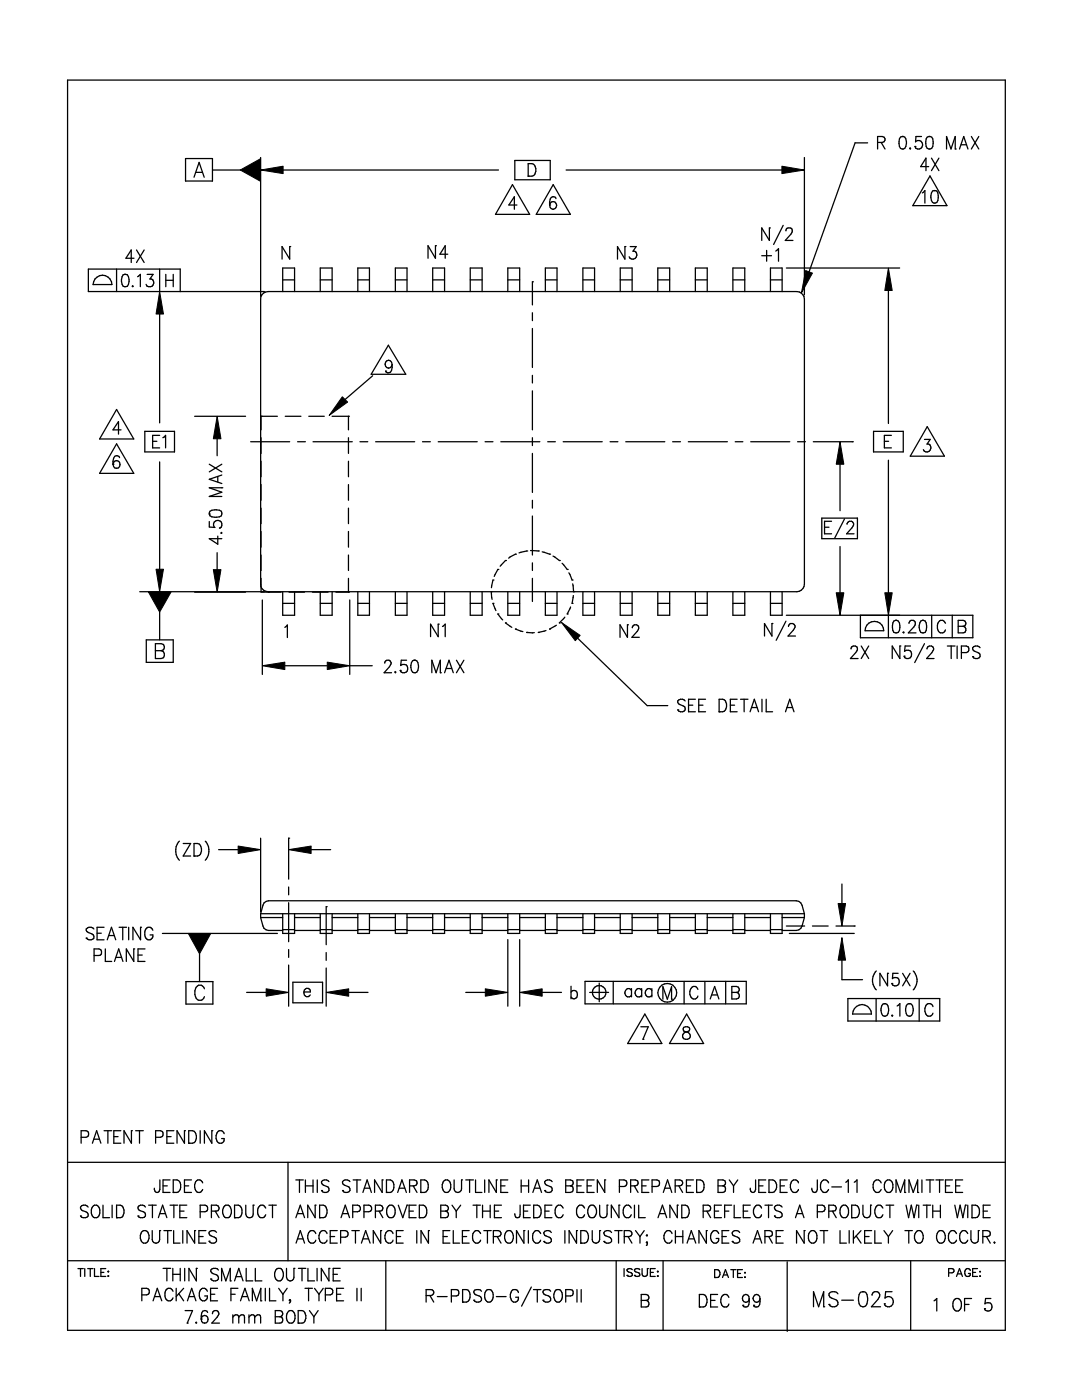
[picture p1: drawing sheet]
<svg xmlns="http://www.w3.org/2000/svg" width="216mm" height="279mm" viewBox="0 0 216 279" stroke-linecap="round" stroke-linejoin="round" font-family="sans-serif">
<g fill="none" stroke="#000" stroke-width=".25">
<path d="M13.5 16h187.1v249.5h-187.1zM37 31.6h5.4v4.5h-5.4zM38.7 35.4l1-3 1 3M39.1 34.4h1.3M42.4 33.9h5.5M52 31.4v27.7M56.5 33.9h43M102.3 36.9l3.4 5.9h-6.8zM102.7 32h7.1v3.9h-7.1zM105.4 35.2h.1M105.4 32.7h.8a1.38 1.38 0 0 1 .7 1.2 1.38 1.38 0 0 1-.7 1.3h-.8zM110.4 36.9l3.4 5.9h-6.8z"/>
<path d="M110.9 39.6a.58 .58 0 0 0-.9-.2l-.2 .3-.1 1.2M113 33.9h43.1M160.5 31.4v27.5M173.1 28.5h-2.5l-9.2 25.8M175.1 28.4h.9a.62 .62 0 0 0 .5-.9l-.5-.3h-.9v2.5M175.8 28.4l.8 1.3M179.7 27.4a.67 .67 0 0 1 1 .3 2.11 2.11 0 0 1-.2 1.9l-.5 .1a1.17 1.17 0 0 1-.6-1.4zM180 27.2h.1M181.6 29.5l-.1 .1 .1 .1 .1-.1M182.6 29.2h.1M183.9 27.2h-1.1l-.1 1.1a.82 .82 0 0 1 1.2 0 .82 .82 0 0 1-.2 1.2 .82 .82 0 0 1-1.1-.3M184 38.5l.6-.5v2.5"/>
<path d="M185 27.4a.72 .72 0 0 1 1.1 .3 2.54 2.54 0 0 1-.2 1.9l-.5 .1a1.17 1.17 0 0 1-.7-1.4zM185.3 33.3h-1.6l1.1-1.7v2.5M185.4 27.2h.1M185.6 35.1l3.4 5.9h-6.9zM185.9 31.6l1.4 2.5M186.1 38.1a.74 .74 0 0 1 1 .4 2.54 2.54 0 0 1-.2 1.9l-.5 .1a1.48 1.48 0 0 1-.5-2zM186.4 38h.1M187.3 31.6l-1.4 2.5M188.9 29.7v-2.5l.9 2.5 .8-2.5v2.5M190.6 29.7h.1M191.5 29.7l.8-2.5 .8 2.5M191.8 28.9h1"/>
<path d="M193.8 27.2l1.5 2.5M195.3 27.2l-1.5 2.5M18.9 55.7a1.88 1.88 0 0 1 2.1-.7 1.88 1.88 0 0 1 1.3 1.8h-3.7zM23.3 53.7v4.5M24.6 54.8a.74 .74 0 0 1 1 .4 2.12 2.12 0 0 1-.2 1.9 .72 .72 0 0 1-1-.4 2.11 2.11 0 0 1 .2-1.9zM24.9 54.8h.1M26.5 57v.2l.1-.1M26.7 51.5h-1.6l1.1-1.6v2.5M27.2 49.9l1.6 2.5M27.5 55.2l.5-.4v2.4M28.8 49.9l-1.6 2.5M29.4 54.8h1.1l-.6 .9a.78 .78 0 0 1 .6 1.2 .78 .78 0 0 1-1.4-.2"/>
<path d="M31.9 53.7v4.5M33.1 54.8v2.4M33.1 55.9h1.5M34.6 54.8v2.4M36 58.2v-4.5h-18.4v4.5h35.2M52.3 58.8l.3-.3 .9-.3h105.5a1.55 1.55 0 0 1 1.5 1.5v56.9a1.55 1.55 0 0 1-1.5 1.5h-105.5a1.48 1.48 0 0 1-1.5-1.5v-56.9zM56.4 58.2v-4.7h2.4v4.7M56.4 55.9h2.4M57.8 49.2h.1M57.8 49.2v2.5l-1.5-2.5v2.5M63.9 58.2v-4.7h2.4v4.7M63.9 55.9h2.4"/>
<path d="M71.4 58.2v-4.7h2.3v4.7M71.4 55.9h2.3M78.9 58.2v-4.7h2.3v4.7M78.9 55.9h2.3M86.3 58.2v-4.7h2.4v4.7M86.3 55.9h2.4M86.9 49h.1M86.9 49v2.5l-1.5-2.5v2.5M89.3 50.7h-1.5l1-1.7v2.5M93.8 58.2v-4.7h2.4v4.7M93.8 55.9h2.4M101.3 58.2v-4.7h2.4v4.7"/>
<path d="M101.3 55.9h2.4M103.1 40.9h-1.6l1.1-1.6v2.5M106.2 56.2h.1M106.2 56.2v4.7M108.8 58.2v-4.7h2.3v4.7M108.8 55.9h2.3M109.7 40.9h.1M116.3 58.2v-4.7h2.3v4.7M116.3 55.9h2.3M123.8 58.2v-4.7h2.3v4.7M123.8 55.9h2.3M124.7 49.2h.1"/>
<path d="M124.7 49.2v2.5l-1.5-2.5v2.5M125.8 49.2h1.1l-.6 .9a.79 .79 0 0 1 .6 1.3 .79 .79 0 0 1-1.4-.2M131.3 58.2v-4.7h2.3v4.7M131.3 55.9h2.3M138.7 58.2v-4.7h2.4v4.7M138.7 55.9h2.4M146.2 58.2v-4.7h2.4v4.7M146.2 55.9h2.4M152 51h1.9M153 50v2.1M153.5 45.5h.1M153.5 45.5v2.5l-1.5-2.5v2.5"/>
<path d="M153.7 58.2v-4.7h2.4v4.7M153.7 55.9h2.4M154.8 50.1l.5-.5v2.5M156.3 45l-1.9 3.8M156.8 46.1a.51 .51 0 0 1 .4-.6h.5a.72 .72 0 0 1 .1 1.3l-1.1 1.2h1.5M156.9 53.5h22.6M177.3 58v26.5M31.9 62.7v21.7M74.4 75l-5.5 4.7M76.9 74.1h.1M77.5 68.9l3.5 5.8h-6.9zM78.3 72.7a1.18 1.18 0 0 1-.9 1.7l-.5-.3"/>
<path d="M106.2 62.4v1.6M106.2 65.6v7.7M106.2 74.9v1.5M106.2 78v7.8M22.5 92.6h.1M23.3 81.7l3.4 5.9h-6.8zM23.3 88.6l3.4 5.9h-6.8zM23.9 91.3a.63 .63 0 0 0-1-.2l-.2 .4-.2 1.1M24.2 85.8h-1.7l1.1-1.7v2.5M28.9 86.1h5.9v4.1h-5.9zM30.5 88.1h.8M31.9 86.9h-1.4v2.5h1.4"/>
<path d="M31.9 92.2v21.4M32.5 87.4l.5-.5v2.5M38.8 83.1h10.2M41.8 92.6l2.5 1.6M43.3 87.6v3.4M43.5 95.1v1.1M44.3 97.3h.1M44.3 97.3h-2.5l2.5 .9-2.5 .9h2.5M44.3 94.8l-2.5 .9 2.5 .8M44.3 92.6l-2.5 1.6M50 88.2h7.8M52.1 83.1h.1"/>
<path d="M52.1 83.1h3.3M52.1 83.1v2.7M52.1 87.4v3.1M52.1 92.1v3M52.1 96.7v3.1M56.9 83.1h3.1M59.4 88.2h1.5M61.6 83.1h3.1M62.5 88.2h7.8M66.3 83.1h3.2M69.5 83.1h.1M69.5 83.1v2.7"/>
<path d="M69.5 87.4v3.1M69.5 92.1v3M69.5 96.7v3.1M71.8 88.2h1.6M75 88.2h7.7M84.3 88.2h1.6M87.4 88.2h7.8M96.8 88.2h1.6M99.9 88.2h7.8M106.2 87.4v1.5M106.2 90.5v7.8M106.2 99.8v1.6"/>
<path d="M109.3 88.2h1.5M112.4 88.2h7.8M121.7 88.2h1.6M124.9 88.2h7.8M134.2 88.2h1.6M137.4 88.2h7.7M146.7 88.2h1.5M149.8 88.2h7.8M159.2 88.2h1.5M162.3 88.2h7.8M167.6 92.6v9.3M170.1 88.2h.1"/>
<path d="M174.3 86.1h5.9v4.1h-5.9zM176.5 88.1h.8M177.3 91.8v26.5M177.9 86.9h-1.4v2.5h1.4M184.5 87.7h1.1l-.6 .9a.77 .77 0 0 1 .6 1.2 .77 .77 0 0 1-1.3-.1M185 85.2l3.4 5.8h-6.8zM27.9 118.1h24.9M38.8 118.2h10.2M41.8 102.6h.1M41.8 104.1v1.1l1.1 .1a.82 .82 0 0 1 0-1.3 .82 .82 0 0 1 1.2 .2 .82 .82 0 0 1-.3 1.2M41.9 102a2.31 2.31 0 0 1 2.3 0 .77 .77 0 0 1-.4 1.1 2.54 2.54 0 0 1-1.9-.2l-.1-.3zM43.3 110.3v3.4"/>
<path d="M43.5 107v1.6l-1.7-1.1h2.5M43.8 105.4h.1M44.2 106.2v.2h-.2M52.1 115.4v2.8h4M52.1 101.4v3.1M52.1 106.1v3.1M52.1 110.8v3.1M52.3 119.7v14.9M53.6 118.2h.1M56.4 118.1v4.7h2.4v-4.7M57.7 118.2h3.1M62.3 118.2h3.2"/>
<path d="M63.9 118.1v4.7h2.4v-4.7M67 118.2h2.5M69.5 118.2h.1M69.5 101.4v3.1M69.5 106.1v3.1M69.5 110.8v3.1M69.5 115.4v2.8M69.8 119.7v14.9M71.4 118.1v4.7h2.3v-4.7M78.9 118.1v4.7h2.3v-4.7M86.3 118.1v4.7h2.4v-4.7M93.8 118.1v4.7h2.4v-4.7"/>
<path d="M98 118.1h.1M98 118.1l.2 1.5M98.4 115.8h.1M98.4 115.8l-.3 1.5M99.3 113.6h.1M99.3 113.6l-.7 1.4M100.9 111.9h.1M100.9 111.9l-1.1 1.1M101.3 118.1v4.7h2.4v-4.7M102.8 110.6h.1M102.8 110.6l-1.3 .8M105.1 110h.1"/>
<path d="M105.1 110l-1.5 .3M105.9 109.9l1.5 .1M106.2 103v7.8M106.2 112.3v1.6M106.2 115.4v4.6M107.4 110h.1M108.2 110.1l1.5 .5M108.8 118.1v4.7h2.3v-4.7M109.7 110.6h.1M110.3 111l1.3 .9M111.6 111.9h.1M112.2 112.4l1 1.2"/>
<path d="M113.2 113.6h.1M113.5 114.3l.7 1.5M114.2 115.8h.1M114.3 116.5l.1 1.6M114.4 118.9l-.2 1.5M114.4 118.1h.1M116.3 118.1v4.7h2.3v-4.7M123.8 118.1v4.7h2.3v-4.7M131.3 118.1v4.7h2.3v-4.7M138.7 118.1v4.7h2.4v-4.7M146.2 118.1v4.7h2.4v-4.7M153.7 118.1v4.7h2.4v-4.7"/>
<path d="M164 103.4h7.1v4.1h-7.1zM164.5 105.2h.9M165.9 104h-1.4v2.5h1.4M167.6 109.1v9.2M168.5 103.6l-1.9 3.8M169 104.6v-.1a.72 .72 0 0 1 1.1-.3 .74 .74 0 0 1-.1 1.1l-1.1 1.2h1.5M29.2 127.7h5.4v4.5h-5.4zM31 128.5h1.2a.7 .7 0 0 1 .6 .7 .7 .7 0 0 1-.6 .7 .8 .8 0 0 1 .6 .7 .8 .8 0 0 1-.6 .8h-1.2zM31 129.9h1.2M31.9 122.2v5.5M56.4 120.4h2.4M56.8 132.9h8.5"/>
<path d="M56.8 125.2l.5-.5v2.5M63.9 120.4h2.4M69.8 132.9h4.5M71.4 120.4h2.3M76.8 132.4l.1-.4 .3-.2 .6 .1a.55 .55 0 0 1 .1 .8l-1.3 1.6h1.5M78.9 120.4h2.3M78.9 134v.3l.1-.2M79.9 133.8h.1M81.1 131.8h-1l-.2 1a.83 .83 0 0 1 1.2 0 .83 .83 0 0 1 0 1.2 .83 .83 0 0 1-1.2 0v-.2M82.3 131.9a.67 .67 0 0 1 1.1 .3 2.08 2.08 0 0 1-.2 1.9 .67 .67 0 0 1-1.1-.3 2.08 2.08 0 0 1 .2-1.9zM82.6 131.8h.1M86.2 134.3v-2.5l.8 2.5 .9-2.5v2.5"/>
<path d="M86.3 120.4h2.4M87.4 124.6h.1M87.4 124.6v2.5l-1.5-2.5v2.5M87.9 134.3h.1M88.3 125l.5-.4v2.5M88.7 134.3l.9-2.5 .8 2.5M89 133.4h1.1M91.1 131.8l1.5 2.5M92.6 131.8l-1.5 2.5M93.8 120.4h2.4M98.4 120.4h.1M98.4 120.4l.6 1.5"/>
<path d="M99.3 122.5h.1M99.3 122.5l1 1.2M100.9 124.3h.1M100.9 124.3l1.2 .9M101.3 120.4h2.4M102.8 125.5h.1M102.8 125.5l1.5 .5M105.1 126.2h.1M105.1 126.2l1.5 .1M107.4 126.2h.1M108.8 120.4h2.3M108.9 125.8l-1.5 .4"/>
<path d="M109.7 125.5h.1M111 124.8l-1.3 .7M111.6 124.3h.1M112.7 123.2l-1.1 1.1M113.2 122.5h.1M113.9 121.1l-.7 1.4M114.2 120.4h.1M115.3 127.4l13.8 13.4h4.1M116.3 120.4h2.3M123.8 120.4h2.3M125.2 124.7h.1M125.2 124.7v2.5l-1.5-2.5v2.5"/>
<path d="M126.2 125.3l.2-.5a.71 .71 0 0 1 1 .2 .71 .71 0 0 1-.3 1l-1 1.2h1.5M131.3 120.4h2.3M136.7 139.9a.82 .82 0 0 0-.8-.4 .82 .82 0 0 0-.7 .6l.2 .4 .9 .4a.61 .61 0 0 1 .4 .6 .61 .61 0 0 1-.5 .5l-.8-.1-.2-.2M138.7 120.4h2.4M138.7 139.6h-1.3v2.4h1.3M140.8 139.6h-1.4v2.4h1.4M143.5 139.6h.7a1.38 1.38 0 0 1 .8 1.2 1.38 1.38 0 0 1-.8 1.2h-.7zM146.2 120.4h2.4M147.1 139.6h-1.4v2.4h1.4M147.8 139.6h1.4M148.5 139.6v2.4M152 139.6v2.4"/>
<path d="M152.9 139.6v2.4h1.3M153.7 120.4h2.4M154 124.4h.1M154 124.4v2.5l-1.5-2.5v2.5M156.8 124l-1.9 3.8M156.9 122.8h37.2v4.5h-22.4v-4.5M157.3 125l.2-.4a.71 .71 0 0 1 1.1 .2 .71 .71 0 0 1-.3 1l-1.1 1.1h1.5M169.8 129.5a.51 .51 0 0 1 .4-.6h.5a.58 .58 0 0 1 .3 1l-1.3 1.5h1.5M171.9 128.9l1.4 2.5M173 124.8a1.87 1.87 0 0 1 2-.7 1.87 1.87 0 0 1 1.3 1.8h-3.7zM173.3 128.9l-1.4 2.5M177.3 122.8v4.5"/>
<path d="M178.4 123.9l.5-.1a1.17 1.17 0 0 1 .7 1.4l-.1 .6a.77 .77 0 0 1-1.1 .4 2.31 2.31 0 0 1 0-2.3zM178.7 123.8h.1M179.6 128.9h.1M179.6 128.9v2.5l-1.6-2.5v2.5M180.3 126.1l-.1 .1h.2M180.4 131h.1M181.4 124.4l.2-.5a.71 .71 0 0 1 1 .2 .71 .71 0 0 1-.2 1l-1.1 1.2h1.5M181.7 128.9h-1.1l-.1 1.1a.83 .83 0 0 1 1.2 0 .83 .83 0 0 1 0 1.2 .83 .83 0 0 1-1.2 0l-.1-.2M183.7 123.9l.6-.1a1.17 1.17 0 0 1 .6 1.4l-.1 .6a.74 .74 0 0 1-1.1 .4 2.06 2.06 0 0 1 0-2.3zM184 123.8h.1M184.5 128.5l-2 3.7M185 129.5l.1-.4a.71 .71 0 0 1 1 0 .55 .55 0 0 1 .1 .8l-1.3 1.5h1.5"/>
<path d="M185.9 122.8v4.5M188.7 124.4a.83 .83 0 0 0-1-.6 .83 .83 0 0 0-.7 1 1.05 1.05 0 0 0 .2 1.1 1.05 1.05 0 0 0 1.1 .3l.4-.5M189 128.9h1.6M189.8 128.9v2.5M190 122.8v4.5M191 128.9v2.5M191.2 123.8h1a.63 .63 0 0 1 .5 .4 .63 .63 0 0 1-.2 .7l-.3 .1a.66 .66 0 0 1 .5 .6 .66 .66 0 0 1-.5 .7h-1zM191.2 125h1M191.8 130.2l1.3-.1a.68 .68 0 0 0 .2-.7 .68 .68 0 0 0-.5-.5h-1v2.5M194.1 131h.1M195.6 129.3a.82 .82 0 0 0-.9-.4 .82 .82 0 0 0-.6 .6l.2 .4 .8 .3a.61 .61 0 0 1 .5 .7 .61 .61 0 0 1-.5 .5l-.8-.1-.2-.3M135.2 141.7h.1"/>
<path d="M137.4 140.7h.8M139.4 140.7h.9M143.5 142h.1M145.7 140.7h.9M149.7 142l.8-2.4 .9 2.4M150 141.2h1.1M156.7 142l.9-2.4 .8 2.4M157 141.2h1.1M35.8 167.9a2.85 2.85 0 0 0 0 3.8M36.6 168.3h1.4l-1.4 2.5h1.4M38.7 170.8h.1M38.7 168.3h.7a1.38 1.38 0 0 1 .8 1.3 1.38 1.38 0 0 1-.8 1.2h-.7z"/>
<path d="M41 167.9a2.85 2.85 0 0 1 0 3.8M43.6 169.6h3.9M52 167.3v14.7M57.6 167.3h.1M57.6 167.3v8.2M57.6 177v1.6M62.1 169.6h3.9M168 176.4v3.9M17.2 187.2h.1M18.7 185.4a.84 .84 0 0 0-.8-.4 .84 .84 0 0 0-.7 .7 1.69 1.69 0 0 0 1.3 .8l.2 .3v.4a.98 .98 0 0 1-1.5 0M18.8 190.7l1.2-.1a.72 .72 0 0 0-.3-1.2h-.9v2.5M19.4 186.2h.8"/>
<path d="M20.8 185.1h-1.4v2.5h1.4M21 189.4v2.5h1.3M21.4 187.6l.8-2.5 .9 2.5M21.7 186.7h1.1M22.8 191.9l.9-2.5 .8 2.5M23.2 191.1h1M23.8 185.1h1.5M24.5 185.1v2.5M25.7 185.1v2.5M26.7 189.4h.1M26.7 189.4v2.5l-1.5-2.5v2.5M27.5 190.6h.9"/>
<path d="M28 185.1h.1M28 185.1v2.5l-1.5-2.5v2.5M28.9 189.4h-1.4v2.5h1.4M30.5 185.7a.82 .82 0 0 0-1-.6 .82 .82 0 0 0-.6 .9 1.11 1.11 0 0 0 1.1 1.6 .87 .87 0 0 0 .5-1h-.5M32.4 186.3h23M37.1 195.9h5.4v4.5h-5.4zM39.8 190.4v5.5M40.8 197.3a.9 .9 0 0 0-.9-.7 .9 .9 0 0 0-.9 .7 1.79 1.79 0 0 0 .6 2.3 .91 .91 0 0 0 1.2-.7M49.2 198.1h3.9M52 182.4v.7M52 182.4l.7-2.2 .9-.4h105.3l.5 .1 .4 .3 .7 2.2M52 182.4h108.5"/>
<path d="M52 183.1h4.4M52 183.1l.5 1.7 .2 .5 .4 .3 .5 .1h2.8M56.4 182.4v3.9h2.4v-3.9M56.4 185.5h2.4M57.6 180.1v7.8M57.6 189.5v1.6M57.6 192.6v8.2M58.4 196h6v4.1h-6zM58.8 183.1h5.1M58.8 185.7h5.1M60.6 198a.71 .71 0 0 0 .4 .8 .71 .71 0 0 0 .9-.2M60.9 197.4a.61 .61 0 0 1 .7-.1 .61 .61 0 0 1 .3 .7h-1.3z"/>
<path d="M63.9 182.4v3.9h2.4v-3.9M63.9 185.5h2.4M65.1 181h.1M65.1 181v7.5M65.1 190.1v1.6M65.1 193.2v7.6M66.3 183.1h5.1M66.3 185.7h5.1M69.6 198.1h3.8M71.4 182.4v3.9h2.3v-3.9M71.4 185.5h2.3M73.7 183.1h5.2"/>
<path d="M73.7 185.7h5.2M78.9 182.4v3.9h2.3v-3.9M78.9 185.5h2.3M81.2 183.1h5.1M81.2 185.7h5.1M86.3 182.4v3.9h2.4v-3.9M86.3 185.5h2.4M88.7 183.1h5.1M88.7 185.7h5.1M92.9 198.1h3.9M93.8 182.4v3.9h2.4v-3.9M93.8 185.5h2.4"/>
<path d="M96.2 183.1h5.1M96.2 185.7h5.1M101.3 182.4v3.9h2.4v-3.9M101.3 187.5v13.3M101.3 185.5h2.4M103.7 187.5v13.3M103.7 183.1h5.1M103.7 185.7h5.1M108.2 198.1h3.8M108.8 182.4v3.9h2.3v-3.9M108.8 185.5h2.3M111.1 183.1h5.2"/>
<path d="M111.1 185.7h5.2M113.9 196.8v2.5M113.9 198a.7 .7 0 0 1 .9-.3 .7 .7 0 0 1 .4 .9 .68 .68 0 0 1-.5 .7 .68 .68 0 0 1-.8-.3M116.3 182.4v3.9h2.3v-3.9M116.3 185.5h2.3M116.7 195.9h32.2v4.4h-32.2zM117.7 198.1h3.7M118.6 183.1h5.2M118.6 185.7h5.2M119.6 196.2v3.7M122.4 195.9v4.4M123.8 182.4v3.9h2.3v-3.9"/>
<path d="M123.8 185.5h2.3M126 197.3v1.6M126 197.7a.76 .76 0 0 0-1.1-.2 .76 .76 0 0 0-.1 1.1 .67 .67 0 0 0 1.2 0M126.1 183.1h5.2M126.1 185.7h5.2M128 197.7a.76 .76 0 0 0-1.1-.2 .76 .76 0 0 0 0 1.1 .67 .67 0 0 0 1.1 0M128 197.3v1.6M130.1 197.7a.76 .76 0 0 0-1.1-.2 .76 .76 0 0 0-.1 1.1 .67 .67 0 0 0 1.2 0M130.1 197.3v1.6M131.3 182.4v3.9h2.3v-3.9M131.3 185.5h2.3M132.3 199.4v-2.5l.9 2.5 .8-2.5v2.5"/>
<path d="M133.6 183.1h5.1M133.6 185.7h5.1M134 199.4h.1M136.5 195.9v4.4M138.7 182.4v3.9h2.4v-3.9M138.7 185.5h2.4M139.3 197.5a.75 .75 0 0 0-.8-.7 .75 .75 0 0 0-.7 .7 1.25 1.25 0 0 0 .9 1.9l.5-.4 .1-.2M140.7 195.9v4.4M141.1 183.1h5.1M141.1 185.7h5.1M141.7 199.4l.9-2.5 .8 2.5M142 198.6h1.1"/>
<path d="M144.8 195.9v4.4M146 196.9h1a.63 .63 0 0 1 .5 .4 .63 .63 0 0 1-.2 .7l-.3 .1a.66 .66 0 0 1 .5 .6 .66 .66 0 0 1-.5 .7h-1zM146 198.1h1M146.2 182.4v3.9h2.4v-3.9M146.2 185.5h2.4M148.6 183.1h5.1M148.6 185.7h5.1M153.7 182.4v3.9h2.4v-3.9M153.7 185.5h2.4M156.1 183.1h4.4M156.9 184.8h3.6M157.5 186.3h13"/>
<path d="M160.5 182.4v.7M160.5 183.1l-.5 1.7-.2 .5-.4 .3-.5 .1h-2.8M162.1 184.8h3.1M166.8 184.8h3.7M168 191.6v3.9h4.1M169.2 199.3h18.3v4.5h-18.3zM170.5 184.8h.1M174.8 199.3v4.5M174.9 193.8a2.68 2.68 0 0 0 0 3.7M177.1 194.2h.1M177.1 194.2v2.5l-1.5-2.5v2.5M177.9 196.3h.1"/>
<path d="M179.2 194.2h-1l-.1 1.1a.8 .8 0 0 1 1.2 .1 .8 .8 0 0 1-.2 1.1 .8 .8 0 0 1-1.2-.2M180.1 194.2l1.5 2.5M181.6 194.2l-1.5 2.5M182.2 193.8a2.68 2.68 0 0 1 0 3.7M183.4 199.3v4.5M127.9 204.9h1.4l-1 2.5M128.3 207.4h.1M128.7 202.4l3.4 5.9h-6.9zM136.4 205a.53 .53 0 0 0 .2 .8 .89 .89 0 0 1 1 .5 .89 .89 0 0 1-.1 1 .85 .85 0 0 1-1.3-.4 1.16 1.16 0 0 1 1.3-1.1l.1-.5a.81 .81 0 0 0-1.2-.3zM137 202.4l3.4 5.9h-6.8zM170.5 201.3a1.88 1.88 0 0 1 2.1-.7 1.88 1.88 0 0 1 1.3 1.8h-3.8zM176.1 200.4a.68 .68 0 0 1 1.1 .4 2.11 2.11 0 0 1-.2 1.9l-.6 .1a1.48 1.48 0 0 1-.5-2z"/>
<path d="M176.4 200.3h.1M178 202.5v.3l.2-.1M179 200.8l.6-.5v2.5M181 200.4a.67 .67 0 0 1 1.1 .4 2.12 2.12 0 0 1-.2 1.9l-.5 .1a1.43 1.43 0 0 1-.6-2zM181.4 200.3h.1M186.2 200.9a.75 .75 0 0 0-.8-.6 .75 .75 0 0 0-.7 .6 1.51 1.51 0 0 0 .5 1.9 .78 .78 0 0 0 1-.6M13.5 232h187.1M16.2 227l1.3-.2a.68 .68 0 0 0 .2-.6 .68 .68 0 0 0-.5-.5h-1v2.5M18.4 228.2l.9-2.5 .8 2.5M18.7 227.4h1.1M20.8 225.7h1.5M21.5 225.7v2.5"/>
<path d="M22.7 226.8h.9M24.1 225.7h-1.4v2.5h1.4M26.2 225.7h.1M26.2 225.7v2.5l-1.5-2.5v2.5M27.1 225.7h1.5M27.8 225.7v2.5M31.1 227l1.2-.2a.68 .68 0 0 0 .2-.6 .68 .68 0 0 0-.5-.5h-.9v2.5M31.9 235.5v1.9l-.1 .3a.47 .47 0 0 1-.5 .3 .47 .47 0 0 1-.4-.3l-.1-.6M32.5 236.7h.9M33.3 226.8h.8M33.9 235.5h-1.4v2.5h1.4M34.6 238h.1"/>
<path d="M34.6 235.5a1.33 1.33 0 0 1 1.5 .7 1.33 1.33 0 0 1-.5 1.6l-1 .2zM34.7 225.7h-1.4v2.5h1.4M36.8 225.7h.1M36.8 236.7h.9M36.8 225.7v2.5l-1.5-2.5v2.5M37.7 228.2h.1M37.7 225.7h.7a1.38 1.38 0 0 1 .8 1.2 1.38 1.38 0 0 1-.8 1.3h-.7zM38.2 235.5h-1.4v2.5h1.4M39.9 225.7v2.5M40.4 236.1a.75 .75 0 0 0-.7-.6 .75 .75 0 0 0-.7 .6 1.51 1.51 0 0 0 .5 1.9 .84 .84 0 0 0 .9-.6M42.3 225.7h.1M42.3 225.7v2.5l-1.5-2.5v2.5"/>
<path d="M44.7 226.3l-.3-.5-.6-.1a1.51 1.51 0 0 0 0 2.5h.4a.77 .77 0 0 0 .5-1h-.5M57.5 232v19.6M59 235.5h1.5M59.8 235.5v2.5M60.9 235.5v2.5M60.9 236.7h1.6M62.5 235.5v2.5M63.3 235.5v2.5M64.2 237.6h.1M65.6 235.8a.82 .82 0 0 0-.8-.3 .82 .82 0 0 0-.6 .6l.2 .3 1 .5a.63 .63 0 0 1 .2 .6 .63 .63 0 0 1-.5 .5l-.7-.2-.2-.2M68.3 237.6h.1M69.8 235.8a.81 .81 0 0 0-.8-.4 .81 .81 0 0 0-.7 .7l.3 .3 1 .5a.63 .63 0 0 1 .2 .6 .63 .63 0 0 1-.5 .5h-.4l-.6-.4"/>
<path d="M70.5 235.5h1.5M71.2 235.5v2.5M72.4 238l.9-2.5 .8 2.5M72.7 237.1h1.1M76.3 235.5h.1M76.3 235.5v2.5l-1.6-2.5v2.5M77.1 238h.1M77.1 235.5a1.33 1.33 0 0 1 1.5 .7 1.33 1.33 0 0 1-.4 1.6l-1.1 .2zM79.4 238l.8-2.5 .9 2.5M79.7 237.1h1.1M81.7 236.7l1.3-.2a.59 .59 0 0 0 0-.9l-1.3-.1v2.5M82.4 236.7l.8 1.3"/>
<path d="M84 238h.1M84 235.5a1.33 1.33 0 0 1 1.5 .7 1.33 1.33 0 0 1-.5 1.6l-1 .2zM88.5 235.8l.4-.3a1.09 1.09 0 0 1 1 1.5v.4a.75 .75 0 0 1-.8 .6 .75 .75 0 0 1-.7-.6 1.72 1.72 0 0 1 .1-1.6zM90.6 235.5v1.8a.74 .74 0 0 0 .8 .7 .74 .74 0 0 0 .7-.7v-1.8M92.1 235.5h.1M92.9 235.5h1.6M93.7 235.5v2.5M94.9 235.5v2.5h1.3M96.7 235.5v2.5M99 235.5h.1M99 235.5v2.5l-1.4-2.5v2.5M99.9 236.7h.9"/>
<path d="M101.3 235.5h-1.4v2.5h1.4M104 236.7h1.5M104 235.5v2.5M105.5 235.5v2.5M106.3 238l.9-2.5 .9 2.5M106.7 237.1h1M108.7 237.6h.1M110.2 235.8a.82 .82 0 0 0-.9-.3 .82 .82 0 0 0-.6 .6l.2 .3 1.1 .5a.63 .63 0 0 1 .2 .6 .63 .63 0 0 1-.5 .5l-.8-.2-.2-.2M112.9 235.5l1.3 .1a.59 .59 0 0 1 0 .9l-.4 .2 .4 .1a.68 .68 0 0 1 .2 .7 .68 .68 0 0 1-.6 .5h-.9zM112.9 236.7h.9M115.1 236.7h.9M116.5 235.5h-1.4v2.5h1.4"/>
<path d="M117.2 236.7h.8M118.6 235.5h-1.4v2.5h1.4M120.7 235.5h.1M120.7 235.5v2.5l-1.5-2.5v2.5M123.6 236.8h.9a.66 .66 0 0 0 .6-.7 .66 .66 0 0 0-.6-.6h-.9v2.5M125.8 236.7l1.3-.2a.59 .59 0 0 0 0-.9l-1.3-.1v2.5M126.6 236.7l.7 1.3M128.1 236.7h.8M129.5 235.5h-1.4v2.5h1.4M130.1 236.8h1a.67 .67 0 0 0 .5-.7 .67 .67 0 0 0-.5-.6h-1v2.5M132.4 238l.8-2.5 .8 2.5M132.7 237.1h1.1"/>
<path d="M134.7 236.7h1a.62 .62 0 0 0 .4-1l-.4-.2h-1v2.5M135.4 236.7l.8 1.3M137 236.7h.8M138.4 235.5h-1.4v2.5h1.4M139 238h.1M139 235.5a1.33 1.33 0 0 1 1.5 .7 1.33 1.33 0 0 1-.4 1.6l-1.1 .2zM143.3 235.5l1.2 .1a.6 .6 0 0 1 .3 .6 .6 .6 0 0 1-.5 .5l.2 .1a.69 .69 0 0 1-.2 1.2h-1zM143.3 236.7h1M145.5 235.5l.9 1.2M146.4 236.7v1.3M147.2 235.5l-.8 1.2M150.8 235.5v1.9l-.2 .3a.47 .47 0 0 1-.4 .3 .47 .47 0 0 1-.4-.3l-.1-.6"/>
<path d="M151.4 236.7h.9M152.8 235.5h-1.4v2.5h1.4M153.4 238h.1M153.4 235.5a1.28 1.28 0 0 1 1.6 1.2 1.28 1.28 0 0 1-1.6 1.3zM155.7 236.7h.8M157.1 235.5h-1.4v2.5h1.4M159.3 236.1l-.3-.5-.7-.1a1.5 1.5 0 0 0 0 2.5l.7-.2 .3-.4M163.1 235.5v1.9l-.2 .4a.48 .48 0 0 1-.8-.1l-.1-.6M165.3 236.1a.82 .82 0 0 0-.9-.6 .82 .82 0 0 0-.7 .9 1.14 1.14 0 0 0 1.1 1.6l.5-.6M166 236.9h1.9M168.8 235.9l.5-.4v2.5M170.5 235.9l.5-.4v2.5"/>
<path d="M175.8 236.1a.82 .82 0 0 0-.9-.6 .82 .82 0 0 0-.7 .9 1.14 1.14 0 0 0 1.1 1.6l.5-.6M176.9 235.6l.2-.1a1.09 1.09 0 0 1 1.1 1.5 .86 .86 0 0 1-.9 1 .86 .86 0 0 1-.8-1 1.42 1.42 0 0 1 .4-1.4zM178.8 238v-2.5l.9 2.5 .8-2.5v2.5M180.5 238h.1M181.4 238v-2.5l.8 2.5 .9-2.5v2.5M183.1 238h.1M184 235.5v2.5M184.8 235.5h1.5M185.6 235.5v2.5M186.8 235.5h1.4M187.5 235.5v2.5M188.7 236.7h.8"/>
<path d="M190.1 235.5h-1.4v2.5h1.4M190.7 236.7h.8M192.1 235.5h-1.4v2.5h1.4M13.5 251.6h187.1M15.6 253.2h1M16.1 242.7h.1M16.1 253.2v1.5M16.9 253.2v1.5M17.5 253.2h1.1M17.6 240.9a.83 .83 0 0 0-.8-.4 .83 .83 0 0 0-.7 .6l.4 .5a1.24 1.24 0 0 1 1.1 .7v.4a.98 .98 0 0 1-1.5 0M18 253.2v1.5M18.6 240.6l.3-.1a1.22 1.22 0 0 1 .9 1.9 .82 .82 0 0 1-.9 .6 .82 .82 0 0 1-.7-.9 1.45 1.45 0 0 1 .4-1.5z"/>
<path d="M18.9 253.2v1.5h.8M20.1 253.9h.6M20.6 240.5v2.5h1.3M21.1 253.2h-1v1.5h1M21.5 253.8h.2zM21.5 254.7h.2zM22.4 240.5v2.5M23.3 243h.1M23.3 240.5h.7a1.5 1.5 0 0 1 .3 2.4l-1 .1zM27.5 242.7h.1M28.2 245.9a.84 .84 0 0 1 1-.3 .84 .84 0 0 1 .5 .9 1.15 1.15 0 0 1-1.1 1.6l-.2-.1a1.71 1.71 0 0 1-.2-2.1zM28.3 258.4l1.3-.1a.68 .68 0 0 0 .2-.7 .68 .68 0 0 0-.5-.5h-1v2.5"/>
<path d="M29 240.9a.79 .79 0 0 0-.8-.4 .79 .79 0 0 0-.7 .6l.2 .4 .9 .3a.64 .64 0 0 1 .2 1.1 1.01 1.01 0 0 1-1.3-.2M29.7 240.5h1.5M30.4 245.6v1.8a.74 .74 0 0 0 .7 .7 .74 .74 0 0 0 .8-.7v-1.8M30.4 240.5v2.5M30.5 259.6l.9-2.5 .9 2.5M30.9 258.8h1M31.6 243l.8-2.5 .9 2.5M31.9 245.6h.1M31.9 242.2h1.1M32.5 253.1h1.6M32.7 245.6h1.5M33.3 253.1v2.5"/>
<path d="M33.5 245.6v2.5M33.9 240.5h1.6M34.5 253.1v2.5M34.5 254.3h1.5M34.5 257.7a.82 .82 0 0 0-.9-.6 .82 .82 0 0 0-.7 .9 1.11 1.11 0 0 0 1.1 1.6l.5-.6M34.6 245.6v2.5h1.3M34.7 240.5v2.5M35.2 257.1v2.5M35.7 258.2l.9 1.4M35.9 241.7h.8M36 253.1v2.5M36.5 245.6v2.5"/>
<path d="M36.6 257.1l-1.4 1.7M36.9 253.1v2.5M37.3 240.5h-1.4v2.5h1.4M37.4 259.6l.8-2.5 .9 2.5M37.7 258.8h1.1M38.8 245.6h.1M38.8 245.6v2.5l-1.5-2.5v2.5M39.2 253.1h.1M39.2 253.1v2.5l-1.5-2.5v2.5M39.7 246.8h.8M39.9 241.8l1.3-.1a.69 .69 0 0 0-.3-1.2h-1v2.5M41.1 245.6h-1.4v2.5h1.4"/>
<path d="M41.4 257.7a.82 .82 0 0 0-1-.6 .82 .82 0 0 0-.6 .9 1.11 1.11 0 0 0 1 1.6 .87 .87 0 0 0 .6-1h-.6M41.7 247.7h.1M42 258.3h.9M42.1 255.2h.1M42.2 241.7h1a.59 .59 0 0 0 .5-.4 .59 .59 0 0 0-.2-.7l-1.3-.1v2.5M42.9 241.7l.8 1.3M43.2 245.9a.82 .82 0 0 0-.8-.3 .82 .82 0 0 0-.7 .6l.2 .3 .9 .4a.61 .61 0 0 1 .4 .6 .61 .61 0 0 1-.5 .6l-.8-.1-.2-.3M43.4 257.1h-1.4v2.5h1.4M43.6 253.5a.84 .84 0 0 0-.9-.4 .84 .84 0 0 0-.6 .6 1.24 1.24 0 0 0 1.1 .7 .63 .63 0 0 1 .4 .7 .63 .63 0 0 1-.6 .5h-.4l-.5-.4M44.2 255.6v-2.5l.9 2.5 .9-2.5v2.5M44.9 240.6l.6-.1a1.51 1.51 0 0 1 0 2.5h-.4a1.54 1.54 0 0 1-.2-2.4zM46 255.6h.1"/>
<path d="M46.1 258.3h.8M46.8 243h.1M46.8 240.5a1.32 1.32 0 0 1 1.4 .6 1.32 1.32 0 0 1-.1 1.6l-.5 .3h-.8zM46.8 255.6l.8-2.5 .9 2.5M47.1 254.8h1.1M47.5 257.1h-1.4v2.5M48 259.6l.9-2.5 .8 2.5M48.3 258.8h1.1M49 240.5v1.8a.74 .74 0 0 0 .8 .7 .74 .74 0 0 0 .7-.7v-1.8M49.1 253.1v2.5h1.3M50.4 259.6v-2.5l.8 2.5 .8-2.5v2.5M50.5 240.5h.1"/>
<path d="M50.9 253.1v2.5h1.4M52 259.6h.1M52.9 257.1v2.5M53 241.1a.83 .83 0 0 0-1-.6 .83 .83 0 0 0-.6 1 1.05 1.05 0 0 0 .2 1.1 1.05 1.05 0 0 0 1.1 .3l.3-.5M53.7 240.5h1.4M53.8 257.1v2.5h1.3M54.4 240.5v2.5M55 253.5a.75 .75 0 0 1 .8-.4 .75 .75 0 0 1 .6 .6 1.51 1.51 0 0 1-.5 1.9 1.19 1.19 0 0 1-1.1-.6 1.19 1.19 0 0 1 .1-1.3zM55.6 257.1l.9 1.2M56.5 258.3v1.3M57.2 253.1v1.8a.74 .74 0 0 0 .7 .7 .74 .74 0 0 0 .8-.7v-1.8M57.3 257.1l-.8 1.2"/>
<path d="M57.7 259.5l.1-.1 .2 .1-.2 .1zM58 259.5v.2l-.3 .4M58.7 253.1h.1M59 243l.9-2.5 .9 2.5M59.1 248.1l.8-2.5 .9 2.5M59.4 242.2h1M59.4 247.2h1.1M59.5 253.1h1.5M60.3 253.1v2.5M60.9 257.1h1.4M61.4 253.1v2.5h1.4M61.6 257.1v2.5"/>
<path d="M62.8 257.1l.8 1.2M62.9 240.5h.1M62.9 240.5v2.5l-1.5-2.5v2.5M63 246.2l-.3-.5-.7-.1a1.51 1.51 0 0 0 0 2.5l.7-.1 .3-.5M63.3 253.1v2.5M63.6 258.3v1.3M63.8 243h.1M63.8 240.5h.7a1.5 1.5 0 0 1 .3 2.4l-1 .1zM64.5 257.1l-.9 1.2M64.9 258.4l1.3-.1a.68 .68 0 0 0 .2-.7 .68 .68 0 0 0-.5-.5h-1v2.5M65.3 246.2a.75 .75 0 0 0-.8-.6 .75 .75 0 0 0-.7 .6 1.46 1.46 0 0 0 .5 1.9 .76 .76 0 0 0 1-.6M65.6 253.1h.1"/>
<path d="M65.6 253.1v2.5l-1.5-2.5v2.5M65.9 246.8h.9M66.5 254.3h.8M67.2 258.3h.8M67.3 245.6h-1.4v2.5h1.4M67.9 253.1h-1.4v2.5h1.4M68 246.9h.9a.66 .66 0 0 0 .6-.6 .66 .66 0 0 0-.6-.7h-.9v2.5M68.1 243l.8-2.5 .8 2.5M68.3 242.2h1.1M68.6 257.1h-1.4v2.5h1.4M70.2 245.6h1.5M70.4 241.8h1a.66 .66 0 0 0 .5-.6 .66 .66 0 0 0-.5-.7h-1v2.5"/>
<path d="M70.9 245.6v2.5M71.2 257.1v2.5M72.1 257.1v2.5M72.1 248.1l.9-2.5 .9 2.5M72.5 247.2h1M72.6 241.8h1a.66 .66 0 0 0 .6-.6 .66 .66 0 0 0-.6-.7h-1v2.5M74.9 241.7h.9a.59 .59 0 0 0 .6-.4 .59 .59 0 0 0-.2-.7l-1.3-.1v2.5M75.6 241.7l.8 1.3M76 245.6h.1M76 245.6v2.5l-1.5-2.5v2.5M77 251.6v13.9M77.6 240.6l.2-.1a1.22 1.22 0 0 1 1 1.9 .82 .82 0 0 1-1 .6 .82 .82 0 0 1-.6-.9 1.45 1.45 0 0 1 .4-1.5z"/>
<path d="M78.4 246.2a.75 .75 0 0 0-.7-.6 .75 .75 0 0 0-.8 .6 1.25 1.25 0 0 0 1 1.9l.4-.3 .1-.3M79.1 246.8h.8M79.5 240.5l.9 2.5 .8-2.5M80.5 245.6h-1.4v2.5h1.4M81.2 240.5h.1M81.6 241.7h.9M83 240.5h-1.4v2.5h1.4M83.2 245.6v2.5M83.7 243h.1M83.7 240.5a1.32 1.32 0 0 1 1.4 .6 1.32 1.32 0 0 1-.2 1.6l-.5 .3h-.7zM85 258.6h1a.59 .59 0 0 0 .6-.6 .59 .59 0 0 0-.6-.6h-1v2.5M85.5 245.6h.1"/>
<path d="M85.5 245.6v2.5l-1.5-2.5v2.5M85.8 258.6l.8 1.3M87.3 258.8h1.9M87.9 240.5h1a.59 .59 0 0 1 .6 .6 .59 .59 0 0 1-.6 .6 .66 .66 0 0 1 .6 .7 .66 .66 0 0 1-.6 .6h-1zM87.9 241.7h1M88.4 246.8h.9M89.8 245.6h-1.4v2.5h1.4M90.1 258.6h1.2a.68 .68 0 0 0 .3-.7 .68 .68 0 0 0-.6-.5h-.9v2.5M90.2 240.5l.8 1.2M90.4 245.6v2.5h1.3M91 241.7v1.3M91.9 240.5l-.9 1.2"/>
<path d="M92.3 246.8h.8M92.3 259.9h.1M92.3 257.4h.8a1.41 1.41 0 0 1 0 2.5h-.8zM93.6 245.6h-1.3v2.5h1.3M94.4 240.5h1.5M94.6 259.5h.1M95.1 240.5v2.5M95.9 246.2a.83 .83 0 0 0-1-.6 .83 .83 0 0 0-.6 1 1.09 1.09 0 0 0 1.1 1.5l.5-.6M96.1 257.7a.84 .84 0 0 0-.9-.4 .84 .84 0 0 0-.6 .7l.2 .3 .8 .3a.62 .62 0 0 1 .5 .7 .62 .62 0 0 1-.6 .6l-.7-.2-.2-.2M96.3 241.7h1.5M96.3 240.5v2.5M96.5 245.6h1.5"/>
<path d="M97.1 257.5a.85 .85 0 0 1 .9 0 .85 .85 0 0 1 .4 .8 1.14 1.14 0 0 1-1.1 1.6 1.59 1.59 0 0 1-.2-2.4zM97.3 245.6v2.5M97.8 240.5v2.5M98.4 246.8l1.4-.1a.59 .59 0 0 0 0-1l-1.4-.1v2.5M98.7 241.7h.8M99 258.8h2M99.2 246.8l.8 1.3M100.1 240.5h-1.4v2.5h1.4M101.1 245.7l.3-.1a1.19 1.19 0 0 1 .9 1.9 .75 .75 0 0 1-.7 .6 .75 .75 0 0 1-.8-.6 1.6 1.6 0 0 1 .3-1.8zM103.4 258v-.3a.75 .75 0 0 0-.8-.4 .75 .75 0 0 0-.6 .7 1.58 1.58 0 0 0 .5 1.9 .79 .79 0 0 0 .9-1h-.5M103.8 240.5l-.1 2.3a.52 .52 0 0 1-.9 0l-.1-.6M104.5 241.7h.8"/>
<path d="M104.5 245.6h.1M104.5 245.6v2.5l-1.4-2.5v2.5M105.4 245.6v2.5M105.8 240.5h-1.3v2.5h1.3M106 256.9l-1.9 3.8M106.4 257.4h1.5M106.5 243h.1M106.5 240.5a1.32 1.32 0 0 1 1.4 .6 1.32 1.32 0 0 1-.1 1.6l-.3 .2-1 .1zM107.2 257.4v2.5M107.9 246.2a.83 .83 0 0 0-1-.6 .83 .83 0 0 0-.6 1 1.09 1.09 0 0 0 1 1.5l.6-.6M108.4 259.5h.1M108.5 247.8h.1"/>
<path d="M108.7 241.7h.9M109.9 257.7a.84 .84 0 0 0-.9-.4 .84 .84 0 0 0-.6 .7l.2 .3 .9 .3a.63 .63 0 0 1 .4 .7 .63 .63 0 0 1-.6 .6l-.7-.2-.2-.2M110 246a.8 .8 0 0 0-.8-.4 .8 .8 0 0 0-.7 .6l.2 .4 .9 .3a.67 .67 0 0 1 .4 .9 .93 .93 0 0 1-1.5 0M110.1 240.5h-1.4v2.5h1.4M110.9 257.5a.85 .85 0 0 1 .9 0 .85 .85 0 0 1 .4 .8 1.14 1.14 0 0 1-1.1 1.6 1.59 1.59 0 0 1-.2-2.4zM112.4 241.1a.83 .83 0 0 0-1-.6 .83 .83 0 0 0-.6 1 1.05 1.05 0 0 0 .1 1.1 1.05 1.05 0 0 0 1.1 .3l.4-.5M112.7 245.6v2.5M112.9 258.6h1.3a.67 .67 0 0 0 .2-.8 .67 .67 0 0 0-.6-.4h-.9v2.5M115 245.6h.1M115 245.6v2.5l-1.4-2.5v2.5M115.1 257.4v2.5M115.9 248.1h.1"/>
<path d="M115.9 245.6h.7a1.38 1.38 0 0 1 .8 1.2 1.38 1.38 0 0 1-.8 1.3h-.7zM116 257.4v2.5M116.6 241.1a.83 .83 0 0 0-.9-.6 .83 .83 0 0 0-.7 1 1.05 1.05 0 0 0 .2 1.1 1.05 1.05 0 0 0 1.1 .3l.3-.5M117.7 240.6l.2-.1a1.22 1.22 0 0 1 1 1.9 .75 .75 0 0 1-.7 .6 .75 .75 0 0 1-.8-.6 1.6 1.6 0 0 1 .3-1.8zM118.2 245.6v1.8a.74 .74 0 0 0 .7 .7 .74 .74 0 0 0 .8-.7v-1.8M119.7 245.6h.1M119.7 240.5v1.8a.74 .74 0 0 0 .7 .7 .74 .74 0 0 0 .7-.7v-1.8M120.5 247.8h.1M121.1 240.5h.1M122 246a.83 .83 0 0 0-.8-.4 .83 .83 0 0 0-.7 .6l.2 .4 .9 .3a.66 .66 0 0 1 .2 1.1 1.01 1.01 0 0 1-1.3-.2M122.7 245.6h1.4M123 251.6v13.9"/>
<path d="M123.4 245.6v2.5M123.5 240.5h.1M123.5 240.5v2.5l-1.5-2.5v2.5M124.5 253.2v1.5M124.6 246.8l1.3-.1a.59 .59 0 0 0 0-1l-1.3-.1v2.5M125.1 254.5h.1M125.3 246.8l.8 1.3M126 241.1a.83 .83 0 0 0-1-.6 .83 .83 0 0 0-.6 1 1.05 1.05 0 0 0 .1 1.1 1.05 1.05 0 0 0 1.1 .3l.4-.5M126.2 253.4a.6 .6 0 0 0-1.1 .2l.3 .3 .6 .2 .2 .4a.73 .73 0 0 1-1.1 0M126.6 254.5h.1M126.6 240.5v2.5M126.8 245.6l.9 1.2"/>
<path d="M127.4 240.5v2.5h1.4M127.7 253.4a.6 .6 0 0 0-1.1 .2l.3 .3 .6 .2 .2 .4a.73 .73 0 0 1-1.1 0M127.7 246.8v1.3M128 258.3h.9a.63 .63 0 0 1 .6 .5 .63 .63 0 0 1-.2 .6l-.4 .1a.66 .66 0 0 1 .6 .7 .66 .66 0 0 1-.6 .6h-.9zM128 259.5h.9M128.1 253.2v1.1a.53 .53 0 0 0 .6 .5 .53 .53 0 0 0 .5-.5v-1.1M128.5 245.6l-.8 1.2M129 246.6l.1-.2 .1 .2zM129.1 248.1l-.1-.1 .1-.2 .1 .4-.2 .4M129.2 253.2h.1M129.8 253.9h.6M130.7 253.2h-.9v1.5h.9"/>
<path d="M131.2 254.7h.1zM131.3 253.7v.2zM131.3 243l.9-2.5 .8 2.5M131.6 242.2h1.1M132.3 251.6v13.9M134.1 246.2a.75 .75 0 0 0-.7-.6 .75 .75 0 0 0-.8 .6 1.25 1.25 0 0 0 1 1.9l.4-.3 .1-.3M134.8 246.8h1.4M134.8 245.6v2.5M135.1 240.5h.1M135.1 240.5v2.5l-1.4-2.5v2.5M136 243h.1M136 240.5h.8a1.5 1.5 0 0 1 .3 2.4l-1.1 .1z"/>
<path d="M136.2 245.6v2.5M137.1 248.1l.8-2.5 .9 2.5M137.4 247.2h1.1M139.6 258.3h.7a1.5 1.5 0 0 1 .4 2.5h-1.1zM140.3 241.7h1a.6 .6 0 0 0 .5-.6 .6 .6 0 0 0-.5-.6h-1v2.5M140.9 245.6h.1M140.9 245.6v2.5l-1.4-2.5v2.5M141 241.7l.8 1.3M141.8 259.5h.9M142.6 241.7h.8M142.6 255h.1M142.6 253.4h.5a.82 .82 0 0 1 .6 .8 .82 .82 0 0 1-.6 .8h-.5z"/>
<path d="M143.2 258.3h-1.4v2.5h1.4M143.4 246.2a.75 .75 0 0 0-.7-.6 .75 .75 0 0 0-.8 .6 1.25 1.25 0 0 0 1 1.9 .77 .77 0 0 0 .5-.9h-.5M144 240.5h-1.4v2.5h1.4M144.1 246.8h.8M144.2 255l.6-1.6 .6 1.6M144.4 254.4h.7M144.6 241.7h.8M145.4 245.6h-1.3v2.5h1.3M145.4 258.9a.75 .75 0 0 0-.7-.6 .75 .75 0 0 0-.7 .6 1.46 1.46 0 0 0 .5 1.9h.6l.3-.6M145.8 253.4h1.1M146 240.5h-1.4v2.5M146.1 247.8h.1"/>
<path d="M146.3 253.4v1.6M146.5 240.5v2.5h1.3M147.2 254.1h.6M147.6 246a.79 .79 0 0 0-.8-.4 .79 .79 0 0 0-.7 .6l.2 .4 .9 .3a.67 .67 0 0 1 .4 .9 .95 .95 0 0 1-1.5 0M148.1 253.4h-.9v1.6h.9M148.3 241.7h.9M148.4 258.5a.64 .64 0 0 1 1 .2l.1 .5a.72 .72 0 0 1-1 .7 .72 .72 0 0 1-.3-1.2zM148.6 254h.1zM148.6 254.9h.1zM149.5 259.2l-.1 1.2a.74 .74 0 0 1-1 .4l-.2-.3M149.7 240.5h-1.4v2.5h1.4M150.3 248.1l.9-2.5 .8 2.5"/>
<path d="M150.6 247.2h1.1M151.7 259.2l-.1 1.2a.77 .77 0 0 1-1.1 .4l-.1-.3M152 241.1a.75 .75 0 0 0-.8-.6 .75 .75 0 0 0-.7 .6 1.14 1.14 0 0 0-.1 1.3 1.14 1.14 0 0 0 1.3 .5l.3-.5M152.6 240.5h1.5M152.6 246.8l1.3-.1a.6 .6 0 0 0 .2-.7 .6 .6 0 0 0-.5-.4h-1v2.5M153.4 240.5v2.5M153.4 246.8l.7 1.3M154.5 242.7h.1M154.9 246.8h.8M156.1 240.9a.83 .83 0 0 0-.9-.4 .83 .83 0 0 0-.7 .6l.5 .5a1.24 1.24 0 0 1 1.1 .7v.4a.98 .98 0 0 1-1.6 0M156.3 245.6h-1.4v2.5h1.4M157.1 251.8v13.9"/>
<path d="M158.7 243l.9-2.5 .8 2.5M159 242.2h1.1M160.5 245.6h.1M160.5 245.6v2.5l-1.6-2.5v2.5M161.7 245.7l.2-.1a1.22 1.22 0 0 1 1 1.9 .82 .82 0 0 1-.9 .6 .82 .82 0 0 1-.7-.9 1.45 1.45 0 0 1 .4-1.5zM163.1 241.8h1a.66 .66 0 0 0 .5-.6 .66 .66 0 0 0-.5-.7h-1v2.5M163.6 245.6h1.6M164.4 245.6v2.5M165.4 241.7h.9a.59 .59 0 0 0 .5-.4 .59 .59 0 0 0-.2-.7l-1.2-.1v2.5M166.1 241.7l.8 1.3M167.2 258.2a1.1 1.1 0 0 0-1.8 0 .78 .78 0 0 0 .5 .9l.8 .3a.74 .74 0 0 1 .5 .7 .74 .74 0 0 1-.6 .7h-.5l-.7-.5M167.6 245.6v2.5h1.3"/>
<path d="M168 259.5h2.3M168 240.6l.3-.1a1.22 1.22 0 0 1 .9 1.9 .82 .82 0 0 1-.9 .6 .82 .82 0 0 1-.7-.9 1.45 1.45 0 0 1 .4-1.5zM169.4 245.6v2.5M169.9 243h.1M169.9 240.5h.8a1.5 1.5 0 0 1 .3 2.4l-1.1 .1zM170.3 245.6v2.5M170.8 246.7l1 1.4M171.7 257.9a.88 .88 0 0 1 1.3 .4 2.74 2.74 0 0 1-.3 2.3 .83 .83 0 0 1-1.3-.4 2.74 2.74 0 0 1 .3-2.3zM171.8 245.6l-1.5 1.6M172.1 257.8h.1M172.2 240.5v1.8a.76 .76 0 0 0 .8 .7 .76 .76 0 0 0 .7-.7v-1.8M172.5 246.8h.9"/>
<path d="M173.7 240.5h.1M173.9 245.6h-1.4v2.5h1.4M174 258.5l.3-.6 .7-.1a.88 .88 0 0 1 .6 .7 .88 .88 0 0 1-.4 .9l-1.3 1.4h1.8M174.6 245.6v2.5h1.3M176.2 241.1a.75 .75 0 0 0-.8-.6 .75 .75 0 0 0-.7 .6 1.51 1.51 0 0 0 .5 1.9 .76 .76 0 0 0 1-.6M176.4 245.6l.9 1.2M176.8 240.5h1.5M177.3 246.8v1.3M177.6 240.5v2.5M178 257.8h-1.3l-.1 1.3a.99 .99 0 0 1 1.4 0 .99 .99 0 0 1 0 1.4 .99 .99 0 0 1-1.4 0l-.1-.3M178.1 245.6l-.8 1.2M180.6 245.6h1.5"/>
<path d="M180.8 240.5l.5 2.5 .5-2.5 .6 2.5 .5-2.5M181.3 245.6v2.5M181.7 251.6v13.9M182.9 240.5h.1M182.9 245.7l.3-.1a1.19 1.19 0 0 1 .9 1.9 .75 .75 0 0 1-.8 .6 .75 .75 0 0 1-.7-.6 1.52 1.52 0 0 1 .3-1.8zM183.3 240.5v2.5M184.2 240.5h1.5M184.9 240.5v2.5M186.1 241.7h1.5M186.1 240.5v2.5M186.4 259.6l.5-.5v2.5M187.3 245.7a.87 .87 0 0 1 .9 0 .87 .87 0 0 1 .4 .9 1.1 1.1 0 0 1-1.1 1.5 1.54 1.54 0 0 1-.2-2.4z"/>
<path d="M187.6 240.5v2.5M189.3 254l.9-.1 .2-.4-.4-.3h-.7v1.5M190.5 240.5l.5 2.5 .6-2.5 .5 2.5 .5-2.5M190.6 259.3l.2-.2a1.09 1.09 0 0 1 1 1.6 .86 .86 0 0 1-.8 1 .86 .86 0 0 1-.9-1 1.42 1.42 0 0 1 .5-1.4zM190.9 254.7l.6-1.5 .5 1.5M190.9 246.2a.83 .83 0 0 0-1-.6 .83 .83 0 0 0-.6 1 1.09 1.09 0 0 0 1 1.5l.6-.6M191.1 254.2h.7M192.6 240.5h.1M193.1 240.5v2.5M193.1 246.2a.83 .83 0 0 0-1-.6 .83 .83 0 0 0-.6 1 1.09 1.09 0 0 0 1.1 1.5l.5-.6M193.6 253.6a.56 .56 0 0 0-.6-.4 .56 .56 0 0 0-.5 .6 .75 .75 0 0 0 .4 .9h.3a.45 .45 0 0 0 .4-.6h-.4M193.7 245.6v1.8a.74 .74 0 0 0 .8 .7 .74 .74 0 0 0 .7-.7v-1.8"/>
<path d="M193.9 259.1h-1.4v2.5M194 243h.1M194 240.5a1.32 1.32 0 0 1 1.4 .6 1.32 1.32 0 0 1-.2 1.6l-.2 .2-1 .1zM194.1 253.9h.6M195.1 253.2h-1v1.5h1M195.2 245.6h.1M195.5 253.8h.1zM195.6 254.6v.1zM196.1 246.8l1.3-.1a.59 .59 0 0 0 0-1l-1.3-.1v2.5M196.2 241.7h.8M196.8 246.8l.8 1.3M197.6 240.5h-1.4v2.5h1.4"/>
<path d="M197.7 259.1h-1l-.2 1.1a.83 .83 0 0 1 1.2 0 .83 .83 0 0 1 0 1.2 .83 .83 0 0 1-1.2 0l-.1-.2M198.4 247.8v.3l.2-.1M36.9 261.6h1.5l-1 2.5M37.4 264.1h.1M39.2 263.8l-.1 .2h.2M40.2 263.2h.1M40.2 262.9a.71 .71 0 0 1 1.1-.1 .71 .71 0 0 1 0 1 .71 .71 0 0 1-1.1-.1zM41.4 261.9l-.1-.2-.5-.1a1.32 1.32 0 0 0-.6 1.6M42.4 262.2l.1-.4 .3-.2 .7 .1a.76 .76 0 0 1-.2 1.2l-1 1.2h1.5M46.5 262.4v1.7M46.5 262.9l.5-.5 .5 .1 .1 .4M47.6 262.9l.6-.5 .5 .1 .1 1.6"/>
<path d="M47.6 262.9v1.2M49.7 262.9l.5-.5 .5 .1 .1 .4M49.7 262.4v1.7M50.8 262.9l.6-.5 .5 .1 .1 1.6M50.8 262.9v1.2M54.9 261.6h1a.62 .62 0 0 1 .5 .6 .62 .62 0 0 1-.5 .6 .64 .64 0 0 1 .5 .6 .64 .64 0 0 1-.5 .7h-1zM54.9 262.8h1M57.6 261.7l.2-.1a1.22 1.22 0 0 1 1 1.9 .82 .82 0 0 1-1 .6 .82 .82 0 0 1-.6-1 1.57 1.57 0 0 1 .4-1.4zM59.5 264.1h.1M59.5 261.6h.8a1.5 1.5 0 0 1 .3 2.4l-1.1 .1zM61.7 261.6l.9 1.2M62.6 262.8v1.3"/>
<path d="M63.5 261.6l-.9 1.2M139.6 260.8h.1M148.2 260.5h.1M150.4 260.5h.1M162.3 260.8v-3l1 3 1.1-3v3M164.4 260.8h.1M165.4 260.3h.1M176.5 260.2h.1M192.5 260.3h.9M196.4 261.2h.1"/>
<circle cx="110.4" cy="41" r=".73"/>
<circle cx="77.5" cy="72.7" r=".75"/>
<circle cx="23.3" cy="92.7" r=".75"/>
<circle cx="119.6" cy="198.1" r="1.35"/>
<circle cx="133.2" cy="198.1" r="1.87"/>
<circle cx="150.9" cy="259.1" r=".73"/>
</g>
<g fill="#000" stroke="#000" stroke-width=".2">
<path d="M47.9 33.9l4.1-2.2v4.5z" fill-rule="evenodd"/>
<path d="M52 33.9l4.5-.7v1.4z" fill-rule="evenodd"/>
<path d="M156 33.2l4.5 .7-4.5 .7z" fill-rule="evenodd"/>
<path d="M160.8 54l1.3 .5-2.2 4z" fill-rule="evenodd"/>
<path d="M177.3 53.5l.7 4.5h-1.4z" fill-rule="evenodd"/>
<path d="M31.9 58.2l.7 4.5h-1.5z" fill-rule="evenodd"/>
<path d="M43.3 83.1l.8 4.5h-1.5z" fill-rule="evenodd"/>
<path d="M68.3 79.2l1.1 1-3.7 2.7z" fill-rule="evenodd"/>
<path d="M167.6 88.2l.8 4.4h-1.5z" fill-rule="evenodd"/>
<path d="M29.6 118.1h4.5l-2.2 4.1z" fill-rule="evenodd"/>
<path d="M31.1 113.6h1.5l-.7 4.5z" fill-rule="evenodd"/>
<path d="M42.6 113.7h1.5l-.8 4.5z" fill-rule="evenodd"/>
<path d="M166.9 118.3h1.5l-.8 4.5z" fill-rule="evenodd"/>
<path d="M176.6 118.3h1.4l-.7 4.5z" fill-rule="evenodd"/>
<path d="M52.3 132.9l4.5-.8v1.5z" fill-rule="evenodd"/>
<path d="M65.3 132.1l4.5 .8-4.5 .7z" fill-rule="evenodd"/>
<path d="M112 124.2l3.8 2.6-1 1.1z" fill-rule="evenodd"/>
<path d="M47.5 168.8l4.5 .8-4.5 .7z" fill-rule="evenodd"/>
<path d="M57.6 169.6l4.5-.8v1.5z" fill-rule="evenodd"/>
<path d="M37.6 186.3h4.5l-2.3 4.1z" fill-rule="evenodd"/>
<path d="M53.1 197.3l4.5 .8-4.5 .7z" fill-rule="evenodd"/>
<path d="M65.1 198.1l4.5-.8v1.5z" fill-rule="evenodd"/>
<path d="M96.8 197.3l4.5 .8-4.5 .7z" fill-rule="evenodd"/>
<path d="M103.7 198.1l4.5-.8v1.5z" fill-rule="evenodd"/>
<path d="M167.2 180.3h1.5l-.7 4.5z" fill-rule="evenodd"/>
<path d="M168 187.1l.7 4.5h-1.5z" fill-rule="evenodd"/>
</g>
</svg>
